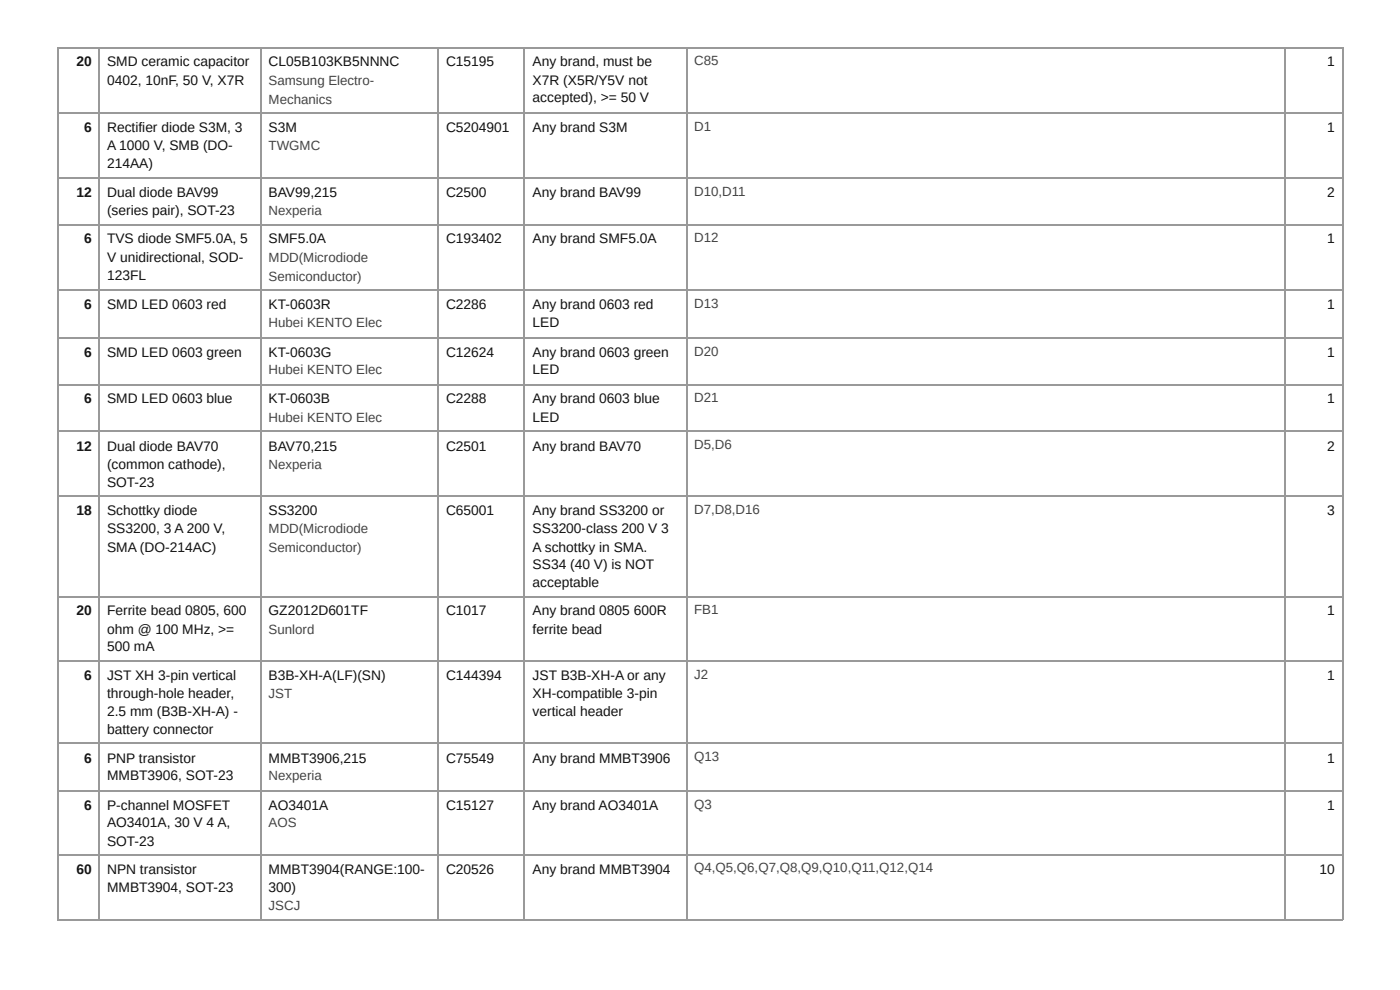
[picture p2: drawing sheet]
<svg xmlns="http://www.w3.org/2000/svg" width="297mm" height="210mm" viewBox="0 0 297 210" stroke-linecap="round" stroke-linejoin="round" font-family="sans-serif">
<defs><g id="words">
<g font-size="2.9" fill="#111">
<text x="16.2" y="14">20</text>
<text x="22.7" y="14">SMD ceramic capacitor</text>
<text x="22.7" y="18">0402, 10nF, 50 V, X7R</text>
<text x="57" y="14">CL05B103KB5NNNC</text>
<text x="94.6" y="14">C15195</text>
<text x="113" y="14">Any brand, must be</text>
<text x="113" y="18">X7R (X5R/Y5V not</text>
<text x="281.6" y="14">1</text>
<text x="113" y="21.7">accepted), &gt;= 50 V</text>
<text x="17.8" y="28">6</text>
<text x="22.7" y="28">Rectifier diode S3M, 3</text>
<text x="57" y="28">S3M</text>
<text x="94.6" y="28">C5204901</text>
<text x="113" y="28">Any brand S3M</text>
<text x="281.6" y="28">1</text>
<text x="22.7" y="31.8">A 1000 V, SMB (DO-</text>
<text x="22.7" y="35.7">214AA)</text>
<text x="16.2" y="41.8">12</text>
<text x="22.7" y="41.8">Dual diode BAV99</text>
<text x="57" y="41.8">BAV99,215</text>
<text x="94.6" y="41.8">C2500</text>
<text x="113" y="41.8">Any brand BAV99</text>
<text x="281.6" y="41.8">2</text>
<text x="22.7" y="45.5">(series pair), SOT-23</text>
<text x="17.8" y="51.6">6</text>
<text x="22.7" y="51.6">TVS diode SMF5.0A, 5</text>
<text x="57" y="51.6">SMF5.0A</text>
<text x="94.6" y="51.6">C193402</text>
<text x="113" y="51.6">Any brand SMF5.0A</text>
<text x="281.6" y="51.6">1</text>
<text x="22.7" y="55.6">V unidirectional, SOD-</text>
<text x="22.7" y="59.3">123FL</text>
<text x="17.8" y="65.6">6</text>
<text x="22.7" y="65.6">SMD LED 0603 red</text>
<text x="57" y="65.6">KT-0603R</text>
<text x="94.6" y="65.6">C2286</text>
<text x="113" y="65.6">Any brand 0603 red</text>
<text x="281.6" y="65.6">1</text>
<text x="113" y="69.3">LED</text>
<text x="17.8" y="75.7">6</text>
<text x="22.7" y="75.7">SMD LED 0603 green</text>
<text x="57" y="75.7">KT-0603G</text>
<text x="94.6" y="75.7">C12624</text>
<text x="113" y="75.7">Any brand 0603 green</text>
<text x="281.6" y="75.7">1</text>
<text x="113" y="79.4">LED</text>
<text x="17.8" y="85.5">6</text>
<text x="22.7" y="85.5">SMD LED 0603 blue</text>
<text x="57" y="85.5">KT-0603B</text>
<text x="94.6" y="85.5">C2288</text>
<text x="113" y="85.5">Any brand 0603 blue</text>
<text x="113" y="89.4">LED</text>
<text x="281.6" y="85.5">1</text>
<text x="16.2" y="95.5">12</text>
<text x="22.7" y="95.5">Dual diode BAV70</text>
<text x="57" y="95.5">BAV70,215</text>
<text x="94.6" y="95.5">C2501</text>
<text x="113" y="95.5">Any brand BAV70</text>
<text x="281.6" y="95.5">2</text>
<text x="22.7" y="99.5">(common cathode),</text>
<text x="22.7" y="103.2">SOT-23</text>
<text x="16.2" y="109.3">18</text>
<text x="22.7" y="109.3">Schottky diode</text>
<text x="22.7" y="113">SS3200, 3 A 200 V,</text>
<text x="57" y="109.3">SS3200</text>
<text x="94.6" y="109.3">C65001</text>
<text x="113" y="109.3">Any brand SS3200 or</text>
<text x="113" y="113">SS3200-class 200 V 3</text>
<text x="281.6" y="109.3">3</text>
<text x="22.7" y="116.9">SMA (DO-214AC)</text>
<text x="113" y="116.9">A schottky in SMA.</text>
<text x="113" y="120.7">SS34 (40 V) is NOT</text>
<text x="113" y="124.4">acceptable</text>
<text x="16.2" y="130.4">20</text>
<text x="22.7" y="130.4">Ferrite bead 0805, 600</text>
<text x="57" y="130.4">GZ2012D601TF</text>
<text x="94.6" y="130.4">C1017</text>
<text x="113" y="130.4">Any brand 0805</text>
<text x="134.4" y="130.4">600R</text>
<text x="281.6" y="130.4">1</text>
<text x="22.7" y="134.4">ohm @ 100 MHz, &gt;=</text>
<text x="113" y="134.4">ferrite bead</text>
<text x="22.7" y="138.1">500 mA</text>
<text x="17.8" y="144.2">6</text>
<text x="22.7" y="144.2">JST XH 3-pin vertical</text>
<text x="22.7" y="147.9">through-hole header,</text>
<text x="57" y="144.2">B3B-XH-A(LF)(SN)</text>
<text x="94.6" y="144.2">C144394</text>
<text x="113" y="144.2">JST B3B-XH-A or any</text>
<text x="113" y="147.9">XH-compatible 3-pin</text>
<text x="281.6" y="144.2">1</text>
<text x="22.7" y="151.9">2.5 mm (B3B-XH-A) -</text>
<text x="22.7" y="155.6">battery connector</text>
<text x="113" y="151.9">vertical header</text>
<text x="17.8" y="161.7">6</text>
<text x="22.7" y="161.7">PNP transistor</text>
<text x="57" y="161.7">MMBT3906,215</text>
<text x="94.6" y="161.7">C75549</text>
<text x="113" y="161.7">Any brand MMBT3906</text>
<text x="281.6" y="161.7">1</text>
<text x="22.7" y="165.4">MMBT3906, SOT-23</text>
<text x="17.8" y="171.7">6</text>
<text x="22.7" y="171.7">P-channel MOSFET</text>
<text x="57" y="171.7">AO3401A</text>
<text x="94.6" y="171.7">C15127</text>
<text x="113" y="171.7">Any brand AO3401A</text>
<text x="281.6" y="171.7">1</text>
<text x="22.7" y="175.4">AO3401A, 30 V 4 A,</text>
<text x="22.7" y="179.4">SOT-23</text>
<text x="16.2" y="185.2">60</text>
<text x="22.7" y="185.2">NPN transistor</text>
<text x="57" y="185.2">MMBT3904(RANGE:100-</text>
<text x="94.6" y="185.2">C20526</text>
<text x="113" y="185.2">Any brand MMBT3904</text>
<text x="279.9" y="185.2">10</text>
<text x="22.7" y="189.2">MMBT3904, SOT-23</text>
<text x="57" y="189.2">300)</text>
</g>
<g font-size="2.8" fill="#444">
<text x="57" y="18">Samsung Electro-</text>
<text x="147.2" y="13.8">C85</text>
<text x="57" y="22">Mechanics</text>
<text x="147.2" y="27.8">D1</text>
<text x="57" y="31.8">TWGMC</text>
<text x="147.2" y="41.5">D10,D11</text>
<text x="57" y="45.5">Nexperia</text>
<text x="147.2" y="51.3">D12</text>
<text x="57" y="55.6">MDD(Microdiode</text>
<text x="57" y="59.5">Semiconductor)</text>
<text x="147.2" y="65.4">D13</text>
<text x="57" y="69.3">Hubei KENTO Elec</text>
<text x="147.2" y="75.4">D20</text>
<text x="57" y="79.4">Hubei KENTO Elec</text>
<text x="57" y="89.4">Hubei KENTO Elec</text>
<text x="147.2" y="85.2">D21</text>
<text x="147.2" y="95.2">D5,D6</text>
<text x="57" y="99.5">Nexperia</text>
<text x="57" y="113">MDD(Microdiode</text>
<text x="147.2" y="109">D7,D8,D16</text>
<text x="57" y="116.9">Semiconductor)</text>
<text x="147.2" y="130.2">FB1</text>
<text x="57" y="134.4">Sunlord</text>
<text x="147.2" y="143.9">J2</text>
<text x="57" y="147.9">JST</text>
<text x="147.2" y="161.4">Q13</text>
<text x="57" y="165.4">Nexperia</text>
<text x="147.2" y="171.4">Q3</text>
<text x="57" y="175.4">AOS</text>
<text x="147.2" y="184.9">Q4,Q5,Q6,Q7,Q8,Q9,Q10,Q11,Q12,Q14</text>
<text x="57" y="192.9">JSCJ</text>
</g>
</g></defs>
<g fill="none" stroke="#999" stroke-width=".26">
<path d="M12.2 10.2h272.8M12.3 10.1v184.9M21 10.1v184.9M55.4 10.1v184.9M93 10.1v184.9M111.3 10.1v184.9M145.7 10.1v184.9M272.7 10.1v184.9M284.8 10.1v184.9M12.2 23.9h272.8M12.2 37.7h272.8M12.2 47.8h272.8"/>
<path d="M12.2 61.5h272.8M12.2 71.6h272.8M12.2 81.6h272.8M12.2 91.4h272.8M12.2 105.2h272.8M12.2 126.6h272.8M12.2 140.1h272.8M12.2 157.6h272.8M12.2 167.6h272.8M12.2 181.4h272.8M12.2 195.1h272.8"/>
</g>
<use href="#words"/>
</svg>
